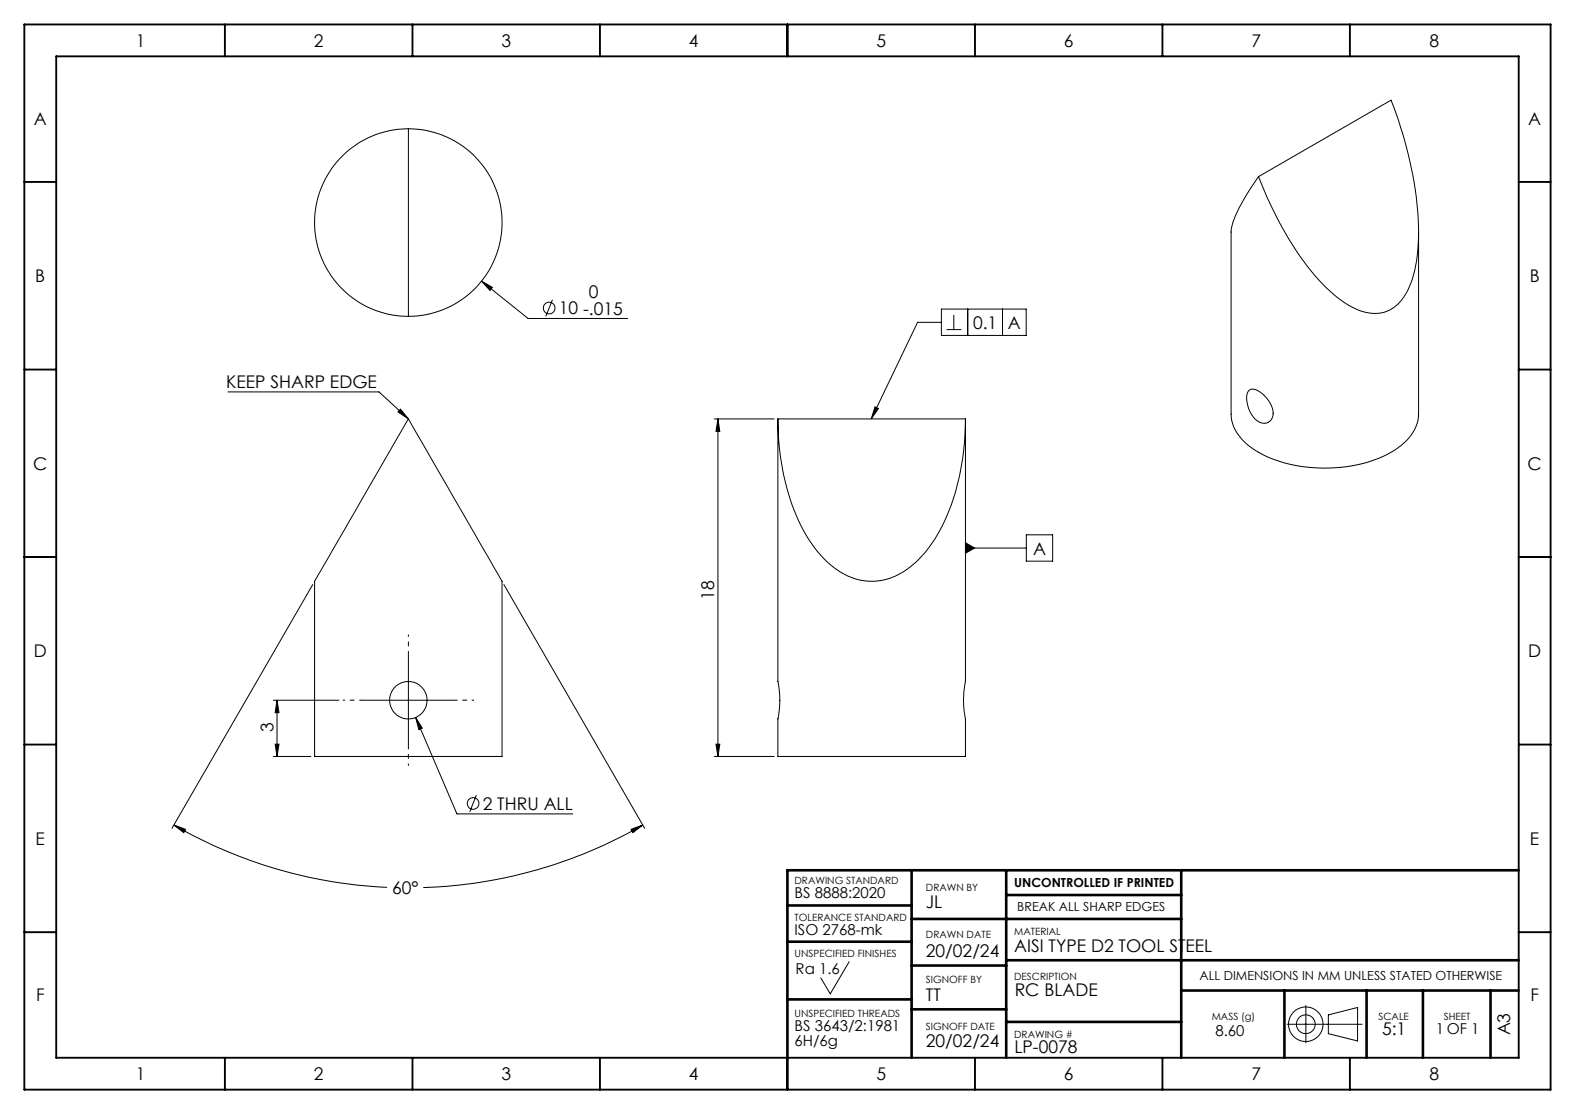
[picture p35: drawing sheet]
<svg xmlns="http://www.w3.org/2000/svg" width="420mm" height="297mm" viewBox="0 0 420 297" stroke-linecap="round" stroke-linejoin="round" font-family="sans-serif">
<defs><g id="words">
<g font-size="4.7">
<text x="36.2" y="12.4">1</text>
<text x="83.7" y="12.4">2</text>
<text x="133.7" y="12.4">3</text>
<text x="183.7" y="12.4">4</text>
<text x="233.7" y="12.4">5</text>
<text x="283.7" y="12.4">6</text>
<text x="333.7" y="12.4">7</text>
<text x="381.2" y="12.4">8</text>
<text x="9" y="33.4">A</text>
<text x="407.5" y="33.4">A</text>
<text x="9.4" y="75.2">B</text>
<text x="407.9" y="75.2">B</text>
<text x="149" y="83.8">10 -.015</text>
<text x="157" y="79.4">0</text>
<text x="259.5" y="87.7">0.1</text>
<text x="268.8" y="87.7">A</text>
<text x="60.3" y="103.4">KEEP SHARP EDGE</text>
<text x="8.9" y="125.2">C</text>
<text x="407.4" y="125.2">C</text>
<text x="275.5" y="147.8">A</text>
<text x="190.5" y="160" transform="rotate(-90 190.5 160)">18</text>
<text x="9" y="175.2">D</text>
<text x="407.5" y="175.2">D</text>
<text x="72.9" y="195.2" transform="rotate(-90 72.9 195.2)">3</text>
<text x="128.7" y="215.9">2 THRU ALL</text>
<text x="9.5" y="225.2">E</text>
<text x="408" y="225.2">E</text>
<text x="104.5" y="238.5">60°</text>
<text x="246.9" y="242.1">JL</text>
<text x="246.9" y="255">20/02/24</text>
<text x="270.4" y="253.9">AISI TYPE D2 TOOL STEEL</text>
<text x="9.6" y="266.9">F</text>
<text x="246.9" y="266.8">TT</text>
<text x="270.6" y="265.7">RC BLADE</text>
<text x="408.1" y="266.9">F</text>
<text x="368.5" y="275.9">5:1</text>
<text x="246.9" y="279.2">20/02/24</text>
<text x="270.5" y="280.7">LP-0078</text>
<text x="402.7" y="276.1" transform="rotate(-90 402.7 276.1)">A3</text>
<text x="36.2" y="287.9">1</text>
<text x="83.7" y="287.9">2</text>
<text x="133.7" y="287.9">3</text>
<text x="183.7" y="287.9">4</text>
<text x="233.7" y="287.9">5</text>
<text x="283.7" y="287.9">6</text>
<text x="333.7" y="287.9">7</text>
<text x="381.2" y="287.9">8</text>
</g>
<g font-size="4">
<text x="211.9" y="239.4">BS 8888:2020</text>
<text x="211.9" y="249.2">ISO 2768-mk</text>
<text x="212.2" y="259.8">Ra 1.6</text>
<text x="211.9" y="274.9">BS 3643/2:1981</text>
<text x="382.9" y="275.7">1 OF 1</text>
<text x="211.9" y="278.9">6H/6g</text>
<text x="324.1" y="276.2">8.60</text>
</g>
<g font-size="3.3">
<text x="270.4" y="236.5">UNCONTROLLED IF PRINTED</text>
<text x="271.3" y="242.9">BREAK ALL SHARP EDGES</text>
<text x="319.9" y="261.3">ALL DIMENSIONS IN MM UNLESS STATED OTHERWISE</text>
</g>
<g font-size="2.7">
<text x="211.9" y="235.7">DRAWING STANDARD</text>
<text x="246.9" y="237.6">DRAWN BY</text>
<text x="211.9" y="245.5">TOLERANCE STANDARD</text>
<text x="246.9" y="250.2">DRAWN DATE</text>
<text x="270.4" y="249.2">MATERIAL</text>
<text x="211.9" y="255">UNSPECIFIED FINISHES</text>
<text x="246.9" y="262.2">SIGNOFF BY</text>
<text x="270.4" y="261.3">DESCRIPTION</text>
<text x="211.9" y="271.2">UNSPECIFIED THREADS</text>
<text x="246.9" y="274.5">SIGNOFF DATE</text>
<text x="323.1" y="271.9">MASS (g)</text>
<text x="367.6" y="271.9">SCALE</text>
<text x="385" y="271.9">SHEET</text>
<text x="270.4" y="276.7">DRAWING #</text>
</g>
</g></defs>
<g fill="none" stroke="#000" stroke-width=".27">
<path d="M108.9 34.3a25 25 0 0 1 25 25 25 25 0 0 1-25 25M108.9 34.3a25 25 0 0 0-25 25 25 25 0 0 0 25 25M108.9 34.3v50M335.6 47.1a45.8 45.8 0 0 0-7.2 13.5l-.1 1v48.8a11.3 11.3 0 0 0 5.4 9 35.8 35.8 0 0 0 23.8 5.2 28.7 28.7 0 0 0 17.7-7.2 10.5 10.5 0 0 0 3.1-7v-48.5M335.6 47.1l35.3-20.4a95.7 95.7 0 0 1 7.3 38.6 27.2 27.2 0 0 1-4.4 14.6 9.2 9.2 0 0 1-11.5 2.8 37.1 37.1 0 0 1-14.7-13.1 98.9 98.9 0 0 1-12-22.5zM128.4 75l12.4 9.9h26.6M128.4 75l2.9 1.6-.6 .8zM147.3 79.9l-1.7 4.4M251 82.4h22.6v7h-22.6zM251 85.9h-6.3l-12.4 25.8M252.4 87.9h3.9M254.4 84v3.9"/>
<path d="M258.1 82.4v7M267.3 82.4v7M60.8 104.5h40.3l7.8 7.2M106.8 109.1l2.1 2.6-2.8-1.9zM108.9 111.7l25 43.3v46.7h-50v-46.7zM190.5 111.7h15.9M191.5 111.7l.4 3.3h-1zM191.5 111.7v90M207.4 111.7a62.3 62.3 0 0 0 8.3 32.1 23.5 23.5 0 0 0 13.3 10.8 16.5 16.5 0 0 0 15.4-4.8 44.1 44.1 0 0 0 11.5-22.9 72.3 72.3 0 0 0 1.6-15.2M207.4 111.7v70a25.1 25.1 0 0 1 0 10v10h50.1v-10a24 24 0 0 1 0-10v-70M207.4 111.7h50.1M233.3 108.5l.9 .4-1.9 2.8z"/>
<path d="M333.1 104a2.59 2.59 0 0 1 3 .6 7.1 7.1 0 0 1 3.3 6.2 2.47 2.47 0 0 1-1.6 2 2.47 2.47 0 0 1-2.6-.6 7.8 7.8 0 0 1-2.6-7.4zM83.4 155.9l-37.5 64.9M134.4 155.9l37.5 64.9M257.5 144.7l2.4 1.4-2.4 1.4zM257.5 146.1h16.2M273.7 142.6h7v7h-7zM108.9 174.2v25M72.9 186.7h17.5M73.4 198.4h1l-.5 3.3zM73.9 186.7l.5 3.3h-1zM73.9 186.7v15M96.4 186.7h25"/>
<path d="M110.8 191.3l11 25.7h30.9M110.8 191.3l1.8 2.8-.9 .4zM190.9 198.4h1l-.4 3.3zM46.4 220l3.1 1.1-.5 .9zM46.4 220a124.6 124.6 0 0 0 56.8 16.6M72.9 201.7h10M127 212l-1.7 4.4M171.4 220a125.2 125.2 0 0 1-58.5 16.6M190.5 201.7h15.9M168.3 221.1l3.1-1.1-2.6 2zM226.4 256.4l-5 8.6-2.5-4.3M343.2 273.1h20"/>
<path d="M348.2 268.1v10M354.2 270.6l7.8-2v8.9l-7.8-1.9z"/>
<circle cx="146.4" cy="82.1" r="1.56"/>
<circle cx="108.9" cy="186.7" r="5"/>
<circle cx="126.1" cy="214.2" r="1.56"/>
<circle cx="348.2" cy="273.1" r="2.5"/>
<circle cx="348.2" cy="273.1" r="4.6"/>
</g>
<path d="M108.9 174.2v-5M96.4 186.7h-5M108.9 199.2v5M121.4 186.7h5" fill="none" stroke="#000" stroke-width=".27" stroke-dasharray="15.2 1.3 1.3 1.3" stroke-dashoffset="14.6" stroke-linecap="butt"/>
<g fill="none" stroke="#000" stroke-width=".5">
<path d="M6.5 6.5h407v284h-407zM15 15h390v267h-390zM60 6.5v8.5M110 6.5v8.5M160 6.5v8.5M210 6.5v8.5M260 6.5v8.5M310 6.5v8.5M360 6.5v8.5M6.5 48.5h8.5M405 48.5h8.5M6.5 98.5h8.5"/>
<path d="M405 98.5h8.5M6.5 148.5h8.5M405 148.5h8.5M6.5 198.5h8.5M405 198.5h8.5M6.5 248.5h8.5M405 248.5h8.5M60 282v8.5M110 282v8.5M160 282v8.5M210 282v8.5M260 282v8.5"/>
<path d="M310 282v8.5M360 282v8.5"/>
</g>
<g fill="none" stroke="#000" stroke-width=".7">
<path d="M243.1 232v50M268.3 232v50M268.3 238.6h46.7M315 232v50M405 232h-195v50M210 241.4h33.1M210 251.1h33.1M243.1 245h71.9M243.1 257.4h25.2M268.3 256h136.7M210 266.4h33.1M243.1 269.1h25.2"/>
<path d="M268.3 272.4h46.7M315 264.1h90M342.5 264.1v17.9M364.4 264.1v17.9M379.4 264.1v17.9M397.5 264.1v17.9"/>
</g>
<g fill="#000">
<path d="M106.8 109.1l2.1 2.6-2.8-1.9zM233.3 108.5l.9 .4-1.9 2.8zM257.5 144.7l2.4 1.4-2.4 1.4z"/>
<path d="M73.9 186.7l.5 3.3h-1zM73.4 198.4h1l-.5 3.3zM191.5 111.7l.4 3.3h-1zM190.9 198.4h1l-.4 3.3z"/>
<path d="M46.4 220l3.1 1.1-.5 .9zM168.3 221.1l3.1-1.1-2.6 2zM110.8 191.3l.9 3.2 .9-.4zM128.4 75l2.3 2.4 .6-.8z"/>
</g>
<use href="#words"/>
</svg>
